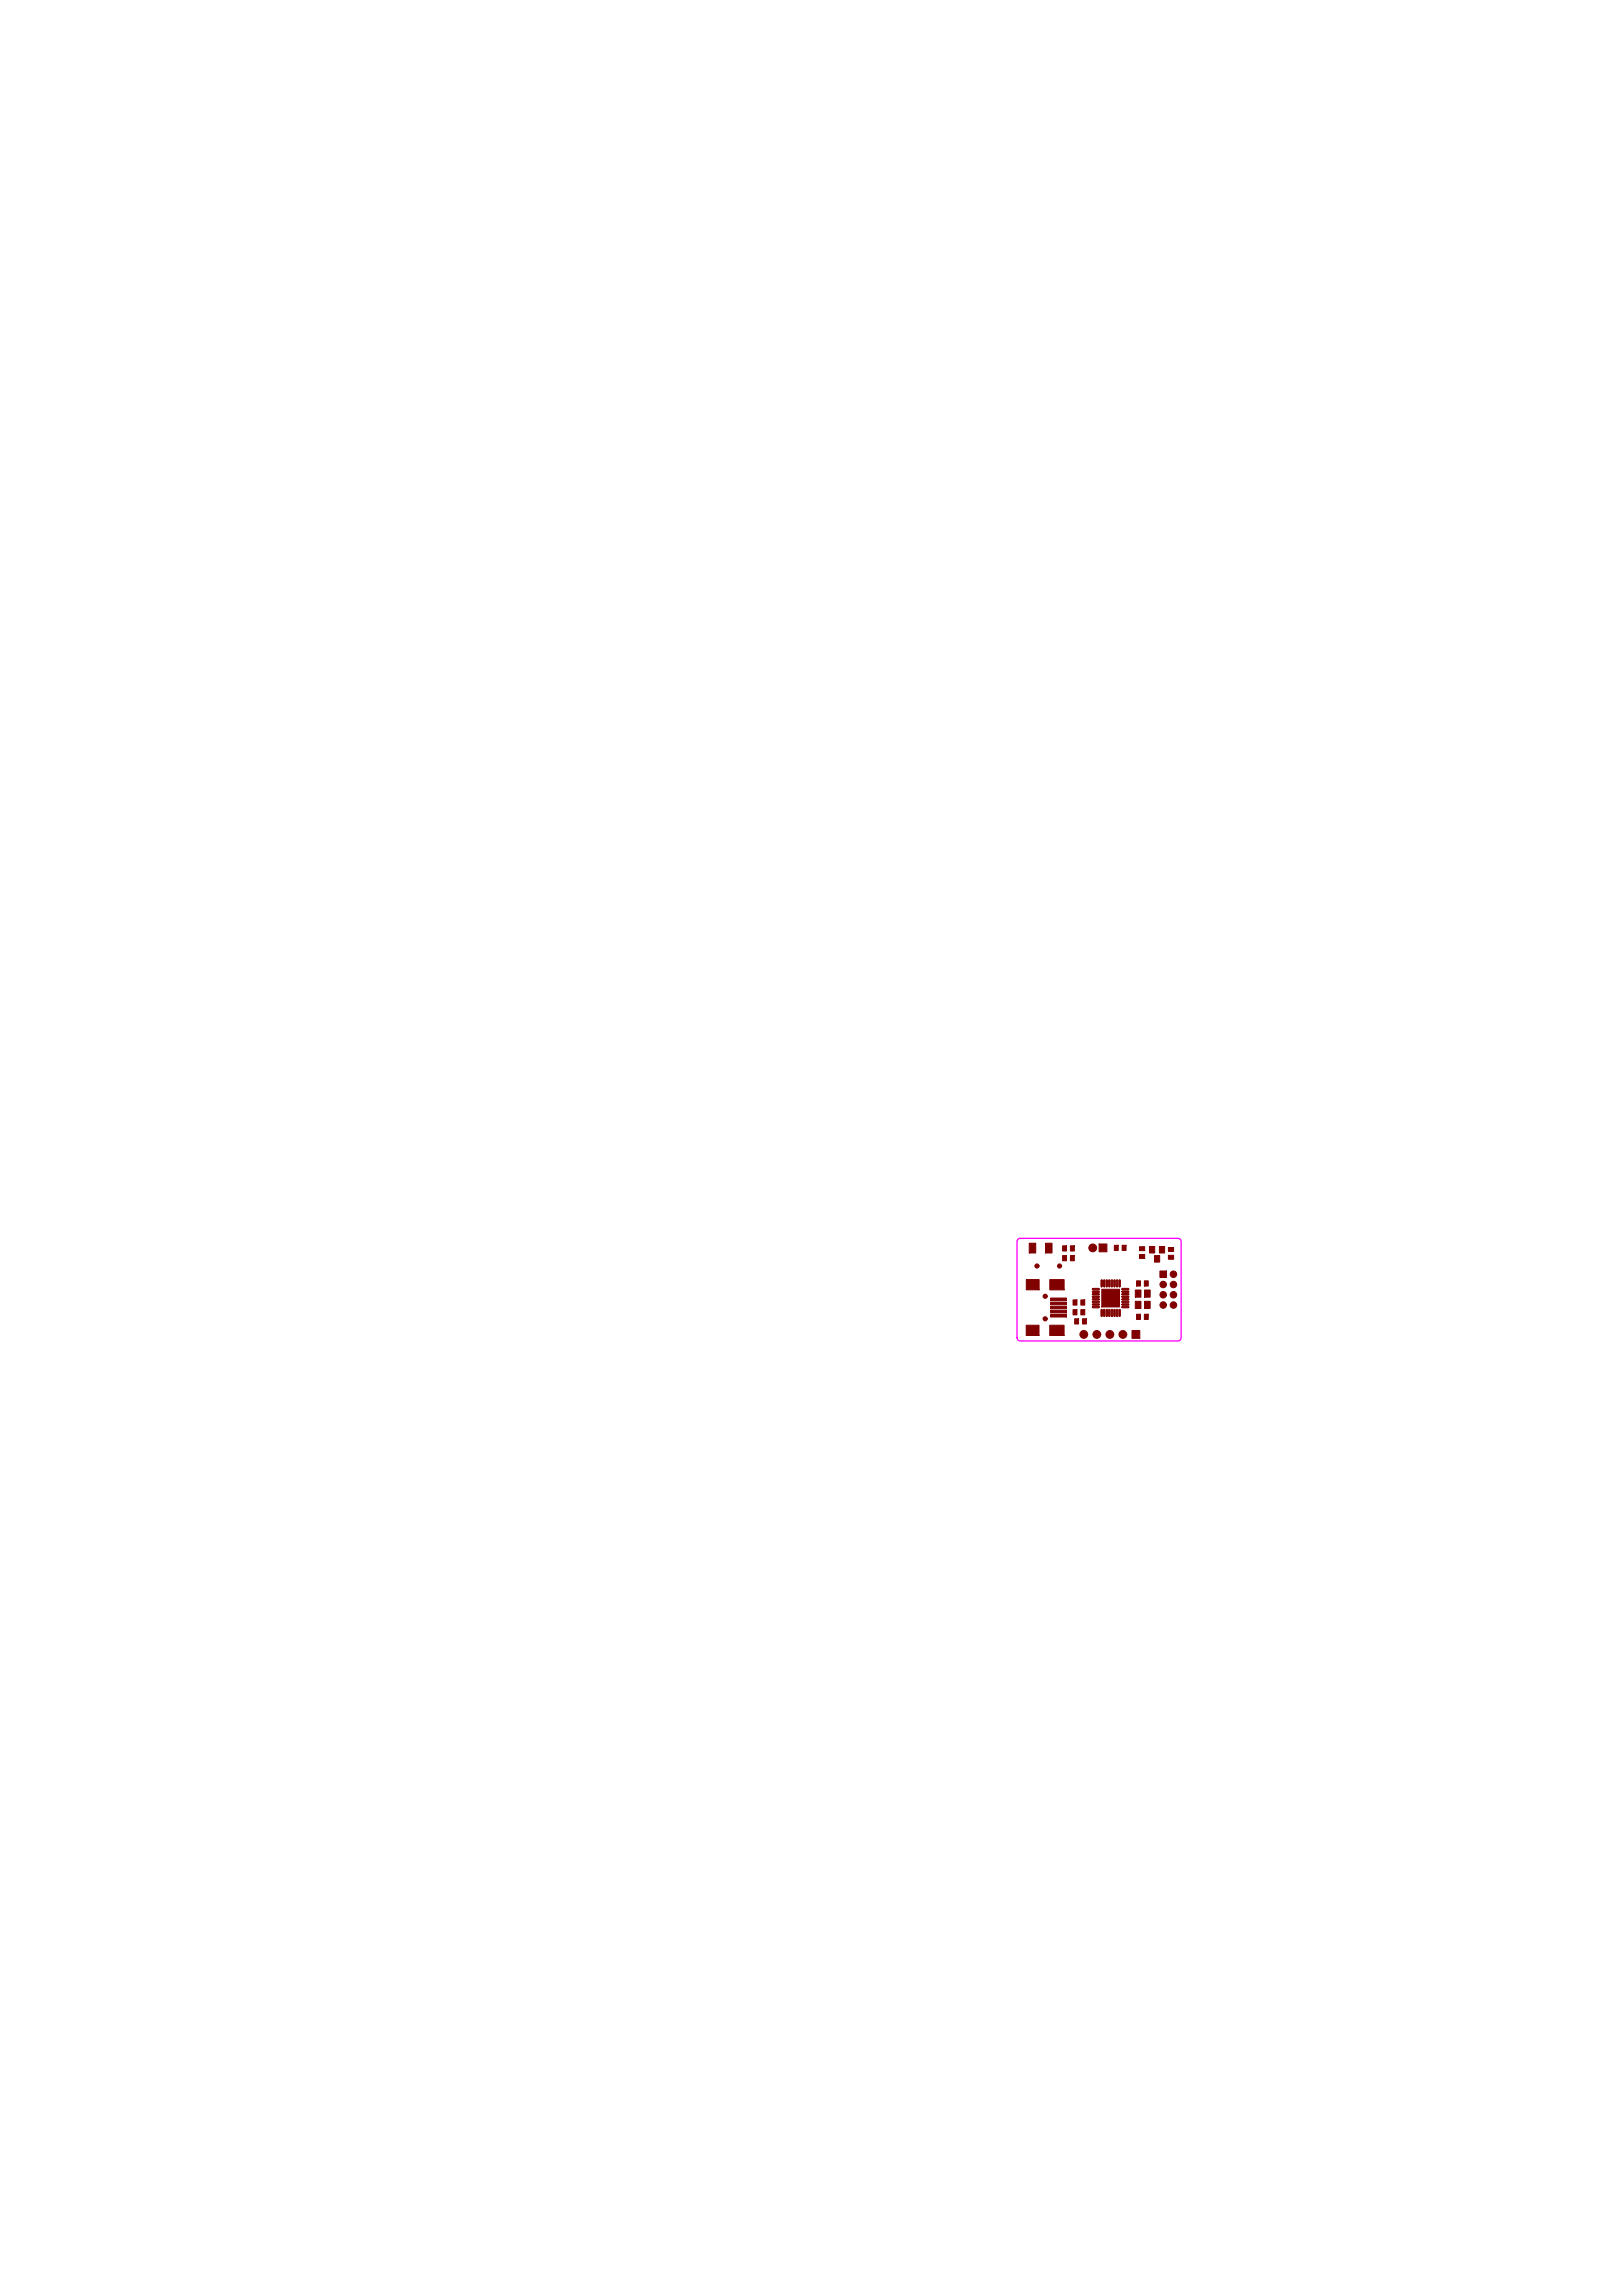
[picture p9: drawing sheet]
<svg xmlns="http://www.w3.org/2000/svg" width="210mm" height="297mm" viewBox="0 0 210 297" stroke-linecap="round" stroke-linejoin="round" font-family="sans-serif">
<defs><g id="words">
<text font-size="5.1" fill="#800000" x="141.4" y="170">U1</text>
</g></defs>
<path d="M131.7 160.4l.3-.2 20.6 .1 .3 .3-.1 12.7-.4 .2-20.6-.1-.2-.3z" fill="none" stroke="#f0f" stroke-width=".17"/>
<g fill="#800000" stroke="#800000" stroke-width=".13">
<path d="M139.1 170.6h.5v.7h-.5z"/>
<path d="M140.1 170.6h.5v.7h-.5z"/>
<path d="M137.5 162.4h.5v.7h-.5z"/>
<path d="M138.5 162.4h.5v.7h-.5z"/>
<path d="M138.9 168.2h.5v.6h-.5z"/>
<path d="M139.9 168.2h.5v.6h-.5z"/>
<path d="M142.2 160.9h1v1.1h-1z"/>
<path d="M147.1 170h.5v.7h-.5z"/>
<path d="M148.1 170h.5v.7h-.5z"/>
<path d="M148.1 165.7h.5v.7h-.5z"/>
<path d="M147.1 165.7h.5v.7h-.5z"/>
<path d="M136 170.1h2v.3h-2z"/>
<path d="M136 169.5h2v.4h-2z"/>
<path d="M136 169h2v.3h-2z"/>
<path d="M136 168.5h2v.3h-2z"/>
<path d="M136 167.9h2v.4h-2z"/>
<path d="M132.8 165.5h1.7v1.4h-1.7z"/>
<path d="M135.9 165.5h1.8v1.4h-1.8z"/>
<path d="M132.8 171.4h1.7v1.4h-1.7z"/>
<path d="M135.8 171.4h1.9v1.4h-1.9z"/>
<path d="M141.4 169h.8l.1 .1-.1 .1h-.7z"/>
<path d="M141.4 168.7h.8l.1 .1-.1 .1h-.7z"/>
<path d="M141.4 168.4l.8-.1 .1 .1-.1 .1h-.7z"/>
<path d="M141.4 168h.8l.1 .1-.1 .1h-.7z"/>
<path d="M141.4 167.7h.8l.1 .1-.1 .1h-.7z"/>
<path d="M141.4 167.4l.8-.1 .1 .1-.1 .1h-.7z"/>
<path d="M141.4 167h.8l.1 .1-.1 .1h-.7z"/>
<path d="M141.4 166.7h.8l.1 .1-.1 .1h-.7z"/>
<path d="M145.2 166.7h.8l.1 .1-.1 .1h-.7z"/>
<path d="M145.2 167h.8l.1 .1-.1 .1h-.7z"/>
<path d="M145.2 167.4l.8-.1 .1 .1-.1 .1h-.7z"/>
<path d="M145.2 167.7h.8l.1 .1-.1 .1h-.7z"/>
<path d="M145.2 168h.8l.1 .1-.1 .1h-.7z"/>
<path d="M145.2 168.4l.8-.1 .1 .1-.1 .1h-.7z"/>
<path d="M145.2 168.7h.8l.1 .1-.1 .1h-.7z"/>
<path d="M145.2 169h.8l.1 .1-.1 .1h-.7z"/>
<path d="M142.6 166.8h2.3v2.3h-2.3z"/>
<path d="M137.5 161.2h.5v.6h-.5z"/>
<path d="M138.5 161.2h.5v.6h-.5z"/>
<path d="M144.2 161.1h.5v.7h-.5z"/>
<path d="M145.2 161.1h.5v.7h-.5z"/>
<path d="M138.9 169.4h.5v.7h-.5z"/>
<path d="M139.9 169.4h.5v.7h-.5z"/>
<path d="M135.3 160.8h.8v1.3h-.8z"/>
<path d="M133.2 160.8h.8v1.3h-.8z"/>
<path d="M146.9 168.4h.7v.9h-.7z"/>
<path d="M146.9 166.9h.7v.9h-.7z"/>
<path d="M148.1 166.9h.7v.9h-.7z"/>
<path d="M148.1 168.4h.7v.9h-.7z"/>
<path d="M146.5 172.1h1v1h-1z"/>
<path d="M151.2 162.4h.7v.5h-.7z"/>
<path d="M151.2 161.4h.7v.5h-.7z"/>
<path d="M147.5 161.3h.6v.5h-.6z"/>
<path d="M147.5 162.3h.6v.5h-.6z"/>
<path d="M148.8 161.3h.6v.8h-.6z"/>
<path d="M150 161.3h.7v.8h-.7z"/>
<path d="M149.4 162.4h.7v.9h-.7z"/>
<path d="M150.1 164.4h.8v.9h-.8z"/>
<circle cx="134.2" cy="163.8" r=".27"/>
<circle cx="137.1" cy="163.8" r=".27"/>
<circle cx="141.4" cy="161.4" r=".51"/>
<circle cx="135.3" cy="167.7" r=".27"/>
<circle cx="135.3" cy="170.6" r=".27"/>
<circle cx="145.3" cy="172.6" r=".51"/>
<circle cx="143.6" cy="172.6" r=".51"/>
<circle cx="141.9" cy="172.6" r=".51"/>
<circle cx="140.3" cy="172.6" r=".51"/>
<circle cx="151.9" cy="164.9" r=".42"/>
<circle cx="150.5" cy="166.2" r=".42"/>
<circle cx="151.9" cy="166.2" r=".42"/>
<circle cx="150.5" cy="167.5" r=".42"/>
<circle cx="151.9" cy="167.5" r=".42"/>
<circle cx="150.5" cy="168.8" r=".42"/>
<circle cx="151.9" cy="168.8" r=".42"/>
</g>
<use href="#words"/>
</svg>
